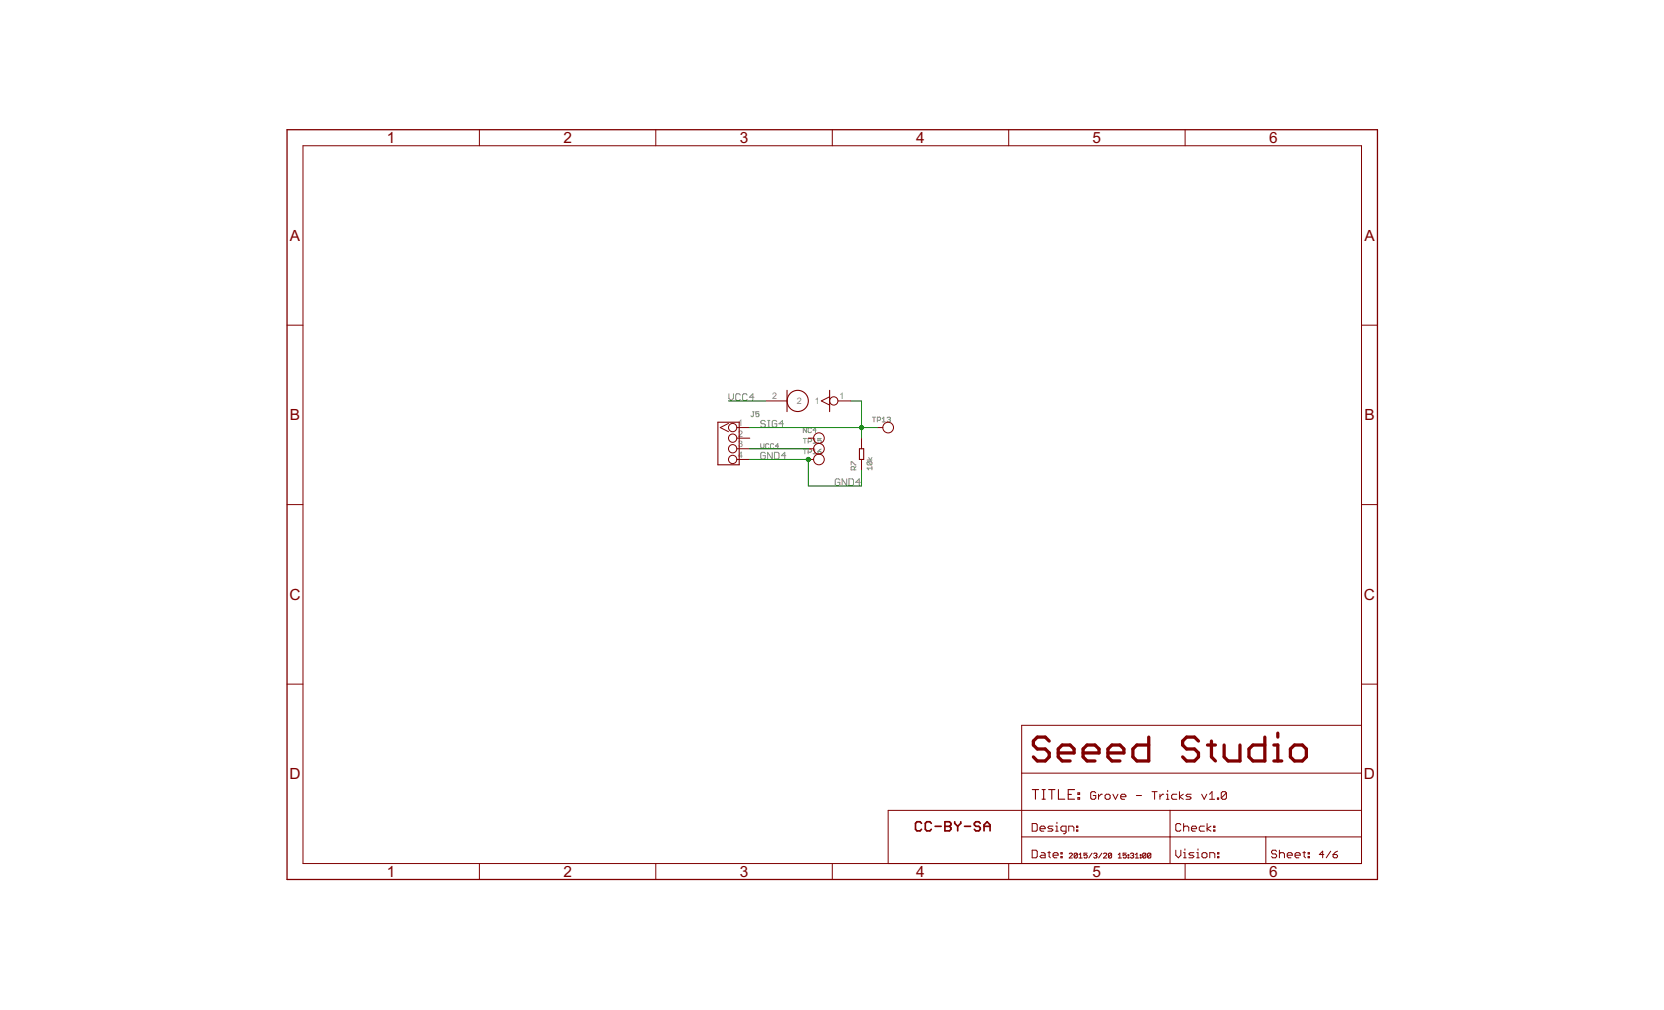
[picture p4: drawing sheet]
<svg xmlns="http://www.w3.org/2000/svg" width="356mm" height="216mm" viewBox="0 0 356 216" stroke-linecap="round" stroke-linejoin="round" font-family="sans-serif">
<defs><g id="words">
<g font-size="3.7" fill="#800000">
<text x="82.7" y="30.6">1</text>
<text x="120.4" y="30.6">2</text>
<text x="158.1" y="30.6">3</text>
<text x="195.8" y="30.6">4</text>
<text x="233.5" y="30.6">5</text>
<text x="271.2" y="30.6">6</text>
<text x="61.9" y="51.5">A</text>
<text x="291.6" y="51.5">A</text>
<text x="61.9" y="89.9">B</text>
<text x="291.6" y="89.9">B</text>
<text x="61.9" y="128.2">C</text>
<text x="291.5" y="128.2">C</text>
<text x="61.9" y="166.6">D</text>
<text x="291.5" y="166.6">D</text>
<text x="82.7" y="187.5">1</text>
<text x="120.4" y="187.5">2</text>
<text x="158.1" y="187.5">3</text>
<text x="195.8" y="187.5">4</text>
<text x="233.5" y="187.5">5</text>
<text x="271.2" y="187.5">6</text>
</g>
<g font-size="2.1" fill="#808080">
<text x="165" y="85.4">2</text>
<text x="170.3" y="86.4">2</text>
<text x="174.1" y="86.4">1</text>
<text x="179.4" y="85.4">1</text>
<text x="157.8" y="91.1">1</text>
<text x="157.8" y="93.3">2</text>
<text x="157.8" y="95.6">3</text>
<text x="157.8" y="97.9">4</text>
</g>
</g></defs>
<g fill="none" stroke="#808080" stroke-width=".21">
<path d="M155.8 84.2v1l.5 .4 .4-.4v-1M158.2 84.4l-.3-.2h-.4l-.3 .2v1l.3 .2h.4l.3-.2M159.7 84.4l-.3-.2h-.5l-.2 .2v1l.2 .2h.5l.3-.2M160.8 88h.4M161 88v.9l-.2 .2-.3-.2M161.1 84.9h-1l.8-.7v1.4M162.2 88h-.7v.5l.5-.1 .2 .1v.4l-.2 .2h-.3l-.2-.2M162.6 94.8v.7l.3 .4 .4-.4v-.7M163.6 90.1l-.3-.2h-.5l-.2 .2v.3l.2 .2h.5l.3 .2v.3l-.3 .2h-.5l-.2-.2M163.6 96.9l-.3-.2h-.5l-.2 .2v1l.2 .2h.5l.3-.2v-.5h-.5M164 89.9h.5M164 91.3h.5"/>
<path d="M164.3 89.9v1.4M164.3 95l-.2-.2h-.3l-.2 .2v.7l.2 .2h.3l.2-.2M165 96.7v1.4l-1-1.4v1.4M165.3 95l-.1-.2h-.4l-.1 .2v.7l.1 .2h.4l.1-.2M165.5 96.7h.7l.3 .2v1l-.3 .2h-.7zM166 90.1l-.2-.2h-.5l-.3 .2v1l.3 .2h.5l.2-.2v-.5h-.5M166.4 95.4h-.7l.5-.6v1.1M167.4 90.6h-.9l.7-.7v1.4M167.9 97.4h-.9l.7-.7v1.4M171.7 93.7h.6M171.7 96h.6M172 93.7v1"/>
<path d="M172 96v1M172.3 91.4v1.1l-.6-1.1v1.1M172.7 94.4h.5l.2-.2v-.3l-.2-.2h-.5v1M172.7 96.7h.5l.2-.2v-.3l-.2-.2h-.5v1M173.4 91.6l-.2-.2h-.3l-.2 .2v.7l.2 .2h.3l.2-.2M173.8 94.1l.3-.4v1M173.8 96.3l.3-.3v1M173.8 94.7h.6M173.8 97h.6M174.4 91.9h-.6l.5-.5v1.1M174.8 96.5h.5l.2 .3-.2 .2h-.3l-.2-.2zM175.5 93.7h-.7v.5l.3-.1 .4 .1v.4l-.2 .1h-.3l-.2-.1"/>
<path d="M175.5 96l-.7 .5M181.9 99.4v-.7l1 .7M182.9 99.7l-.3 .4M185.3 98.3h1M185.5 98.7h.7l.1 .2v.3l-.1 .2M185.5 98.7l-.2 .2v.3l.2 .2h.7M185.5 98.7l.7 .7M185.7 97.8l.3 .5 .3-.5M186.3 99.7v.7M186.4 89.2h.7M186.8 89.2v1M187.5 89.9h.5l.2-.2v-.4l-.2-.1h-.5v1"/>
<path d="M188.5 89.5l.4-.3v1M188.5 90.2h.7M189.6 89.3l.5-.1 .2 .1-.2 .4M189.9 89.7h.2M190.1 89.7l.2 .2-.2 .3-.5-.2M179.5 102.6l-.3-.2h-.5l-.2 .2v1l.2 .2h.5l.3-.2v-.5h-.5M180.9 102.4v1.4l-.9-1.4v1.4M181.4 102.4h.8l.2 .2v1l-.2 .2h-.8zM182.6 100.4v-.5l-.2-.2h-.3l-.2 .2v.5h1M183.9 103.1h-1l.7-.7v1.4M186.3 100.1h-1l.4 .3"/>
</g>
<g fill="none" stroke="#800000" stroke-width=".23">
<path d="M153.4 90.3h4.6v9.1h-4.6zM168.2 83.4v4.6M177.3 83.4v4.6M183.7 95.9h.9v2.3h-.9zM220.6 168.8h1.4M221.3 168.8v2M222.7 168.8h.7M222.7 170.8h.7M223 168.8v2M224.1 168.8h1.3M224.8 168.8v2M226.2 168.8v2h1.3"/>
<path d="M228.3 169.8h.7M229.6 168.8h-1.3v2h1.3M230.4 170.5h.3v.3h-.3zM230.4 169.5h.3v.3h-.3z"/>
<circle cx="170.5" cy="85.7" r="2.27"/>
</g>
<g fill="none" stroke="#800000" stroke-width=".21">
<path d="M64.7 31.2h226.3v153.4h-226.3zM102.4 27.7v3.5M140.1 27.7v3.5M177.9 27.7v3.5M215.6 27.7v3.5M253.3 27.7v3.5M61.3 69.5h3.4M291 69.5h3.4M155.7 90.5l-1.8 .9 1.8 .9M157.5 91.4h2.7M157.5 93.7h2.7M157.5 95.9h2.7"/>
<path d="M157.5 98.2h2.7M163.6 85.7h4.6M172.7 93.7h1.2M172.7 95.9h1.2M172.7 98.2h1.2M177.3 84.8l-1.8 .9 1.8 .9M179.1 85.7h2.7M184.1 93.7v2.2M184.1 98.2v2.3M187.5 91.4h1.2M61.3 107.9h3.4M291 107.9h3.4"/>
<path d="M61.3 146.2h3.4M291 155h-72.7v29.6M291 146.2h3.4M218.2 173.2h-28.4v11.4M218.3 178.9h72.7M218.3 173.2h72.7M218.3 165.3h72.7M220.6 176h.8l.3 .3v1.1l-.3 .3h-.8zM222.2 177.1h1.2v-.2l-.3-.3h-.6l-.3 .3v.5l.3 .3h.6M225 176.6h-.8l-.3 .3 .3 .2h.5l.3 .3-.3 .3h-.8M225.6 177.7h.5M225.6 176.6h.3v1.1"/>
<path d="M225.9 175.8v.2M227.8 177.7h-.8l-.3-.3v-.5l.3-.3h.8v1.3l-.3 .3h-.2M228.4 177.7v-1.1h.8l.3 .3v.8M230.1 177.4h.2v.3h-.2zM230.1 176.6h.2v.3h-.2zM234.2 169.5l-.3-.3h-.5l-.3 .3v1.1l.3 .3h.5l.3-.3v-.5h-.6M234.8 169.8v1.1M235.6 169.8h-.3l-.5 .5M236.2 170.1l.2-.3h.6l.2 .3v.5l-.2 .3h-.6l-.2-.3zM237.8 169.8l.6 1.1 .5-1.1M239.5 170.3h1.1v-.2l-.3-.3h-.5l-.3 .3v.5l.3 .3h.5M242.8 170.1h1.1"/>
<path d="M246.2 169.2h1.1M246.7 169.2v1.7M247.9 169.8v1.1M248.7 169.8h-.3l-.5 .5M249.3 170.9h.5M249.3 169.8h.2v1.1M249.5 169v.2M250 173.2v11.4M251.5 169.8h-.8l-.3 .3v.5l.3 .3h.8M252.1 169.2v1.7M252.3 176.3l-.2-.3h-.6l-.2 .3v1.1l.2 .3h.6l.2-.3M252.9 169.8l-.8 .5 .8 .6"/>
<path d="M252.9 176.9l.3-.3h.6l.2 .3v.8M252.9 176v1.7M254.6 169.8h-.9l-.3 .3 .3 .2h.6l.3 .3-.3 .3h-.9M254.6 177.1h1.1v-.2l-.3-.3h-.5l-.3 .3v.5l.3 .3h.5M256.8 169.8l.5 1.1 .6-1.1M257.4 176.6h-.8l-.3 .3v.5l.3 .3h.8M258 176v1.7M258.5 170.9h1.1M258.5 169.8l.5-.6v1.7M258.8 176.6l-.8 .5 .8 .6M259.4 177.4h.2v.3h-.2zM259.4 176.6h.2v.3h-.2z"/>
<path d="M260.2 170.6h.2v.3h-.2zM262.1 169.5l-.3-.3h-.5l-.3 .3v1.1M262.1 169.5v1.1l-.3 .3h-.5l-.3-.3M262.1 169.5l-1.1 1.1M270.5 178.9v5.7M102.4 184.6v3.4M140.1 184.6v3.4M177.9 184.6v3.4M215.6 184.6v3.4M220.6 181.7h.8l.3 .3v1.1l-.3 .3h-.8zM222.5 182.3h.6l.3 .2v.9h-.9l-.3-.3 .3-.3h.9M223.9 182.3h.6"/>
<path d="M224.2 182v1.1l.3 .3M225 182.8h1.1v-.3l-.2-.2h-.6l-.3 .2v.6l.3 .3h.6M226.7 183.1h.3v.3h-.3zM226.7 182.3h.3v.2h-.3zM228.5 182.5l.2-.1h.3l.2 .1-.7 .9h.7M230.2 182.5v.7l-.1 .2h-.4l-.1-.2M230.2 182.5l-.1-.1h-.4l-.1 .1v.7M230.2 182.5l-.6 .7M230.6 183.4h.7M230.6 182.7l.3-.3v1M232.3 182.4h-.7v.5l.6-.2 .1 .2v.3l-.1 .2h-.4l-.2-.2M233.4 182.4l-.7 1"/>
<path d="M233.7 182.5l.2-.1h.4l.1 .1-.1 .4M234.1 182.9h.2M234.3 182.9l.1 .1-.1 .4h-.4l-.2-.2M235.5 182.4l-.7 1M235.8 182.5l.2-.1h.3l.2 .1-.7 .9h.7M237.6 182.5v.7l-.2 .2h-.4l-.1-.2M237.6 182.5l-.2-.1h-.4l-.1 .1v.7M237.6 182.5l-.7 .7M239 183.4h.6M239 182.7l.3-.3v1M240.7 182.4h-.7v.5l.5-.2 .2 .2v.3l-.2 .2h-.3l-.2-.2M241.1 183.2h.1v.2h-.1z"/>
<path d="M241.1 182.7h.1v.2h-.1zM241.6 182.5l.1-.1h.4l.2 .1-.2 .4M241.9 182.9h.2M242.1 182.9l.2 .1-.2 .4h-.4l-.1-.2M242.6 183.4h.7M242.6 182.7l.4-.3v1M243.7 183.2h.1v.2h-.1zM243.7 182.7h.1v.2h-.1zM244.9 182.5v.7l-.2 .2h-.3l-.2-.2M244.9 182.5l-.2-.1h-.3l-.2 .1v.7M244.9 182.5l-.7 .7M245.9 182.5v.7l-.1 .2h-.4l-.2-.2"/>
<path d="M245.9 182.5l-.1-.1h-.4l-.2 .1v.7M245.9 182.5l-.7 .7M251.3 181.7v1.1l.5 .6 .5-.6v-1.1M252.9 183.4h.6M252.9 182.3h.3v1.1M253.2 181.5v.2M253.3 184.6v3.4M255.1 182.3h-.8l-.2 .2 .2 .3h.6l.2 .3-.2 .3h-.8M255.7 183.4h.6M255.7 182.3h.3v1.1M256 181.5v.2M256.9 182.5l.2-.2h.6l.2 .2v.6l-.2 .3h-.6l-.2-.3z"/>
<path d="M258.5 183.4v-1.1h.8l.3 .2v.9M260.2 182.3h.3v.2h-.3zM260.2 183.1h.3v.3h-.3zM272.8 182l-.3-.3h-.5l-.3 .3v.3l.3 .2h.5l.3 .3v.3l-.3 .3h-.5l-.3-.3M273.4 181.7v1.7M273.4 182.5l.3-.2h.5l.3 .2v.9M275.1 182.8h1.1v-.3l-.3-.2h-.5l-.3 .2v.6l.3 .3h.5M276.8 182.8h1.1v-.3l-.3-.2h-.6l-.2 .2v.6l.2 .3h.6M278.4 182.3h.6M278.7 182v1.1l.3 .3M279.5 183.1h.3v.3h-.3zM279.5 182.3h.3v.2h-.3z"/>
<path d="M282.9 182.7h-1l.8-.8v1.5M284.4 181.9l-1 1.5M284.9 182.7h.7l.2 .4-.2 .3h-.5l-.2-.3zM285.8 181.9l-.5 .3-.4 .5"/>
<circle cx="156.6" cy="95.9" r=".89"/>
<circle cx="156.6" cy="91.4" r=".89"/>
<circle cx="156.6" cy="93.7" r=".89"/>
<circle cx="156.6" cy="98.2" r=".89"/>
<circle cx="175" cy="98.2" r="1.14"/>
<circle cx="175" cy="93.7" r="1.14"/>
<circle cx="175" cy="95.9" r="1.14"/>
<circle cx="178.2" cy="85.7" r=".89"/>
<circle cx="189.8" cy="91.4" r="1.14"/>
</g>
<g fill="none" stroke="#800000" stroke-width=".7">
<path d="M224.2 158.4l-.8-.8h-1.7l-.9 .8v.9l.9 .8h1.7l.8 .9v.8l-.8 .9h-1.7l-.9-.9M245.5 157.6v5.1h-2.5l-.9-.9v-1.7l.9-.8h2.5M256.1 158.4l-.8-.8h-1.7l-.9 .8v.9l.9 .8h1.7l.8 .9v.8l-.8 .9h-1.7l-.9-.9M258 159.3h1.7M258.9 158.4v3.4l.8 .9M261.6 159.3v2.5l.8 .9h2.6v-3.4M270.3 157.6v5.1h-2.5l-.9-.9v-1.7l.9-.8h2.5M272.2 159.3h.9v3.4M273.1 156.7v.9M226.1 161h3.4v-.9l-.8-.8h-1.7l-.9 .8v1.7l.9 .9h1.7M231.5 161h3.4v-.9l-.9-.8h-1.7l-.8 .8v1.7l.8 .9h1.7M236.8 161h3.4v-.9l-.9-.8h-1.7l-.8 .8v1.7l.8 .9h1.7"/>
<path d="M272.2 162.7h1.7M275.8 160.1l.8-.8h1.7l.9 .8v1.7l-.9 .9h-1.7l-.8-.9z"/>
</g>
<path d="M61.3 27.7h233.1v160.3h-233.1z" fill="none" stroke="#800000" stroke-width=".28"/>
<path d="M196.9 176l-.3-.3h-.6l-.4 .3v1.3l.4 .3h.6l.3-.3M199 176l-.3-.3h-.6l-.4 .3v1.3l.4 .3h.6l.3-.3M199.8 176.6h1.3M201.9 175.7h1l.3 .3v.3l-.3 .3 .3 .4v.3l-.3 .3h-1zM201.9 176.6h1M204 175.7v.3l.7 .6M204.7 176.6v1M205.3 175.7v.3l-.6 .6M206.1 176.6h1.3M209.5 176l-.3-.3h-.7l-.3 .3v.3l.3 .3h.7l.3 .4v.3l-.3 .3h-.7l-.3-.3M210.3 176.6h1.3M210.3 177.6v-1.3l.6-.6 .7 .6v1.3" fill="none" stroke="#800000" stroke-width=".36"/>
<path d="M155.7 85.7h7.9M160.2 91.4h27.3M160.2 98.2h12.5v5.7h11.4v-3.4M160.2 95.9h12.5M181.8 85.7h2.3v8" fill="none" stroke="#008000" stroke-width=".21"/>
<g fill="#008000" stroke="#008000" stroke-width=".21">
<circle cx="184.1" cy="91.4" r=".44"/>
<circle cx="172.7" cy="98.2" r=".44"/>
</g>
<use href="#words"/>
</svg>
